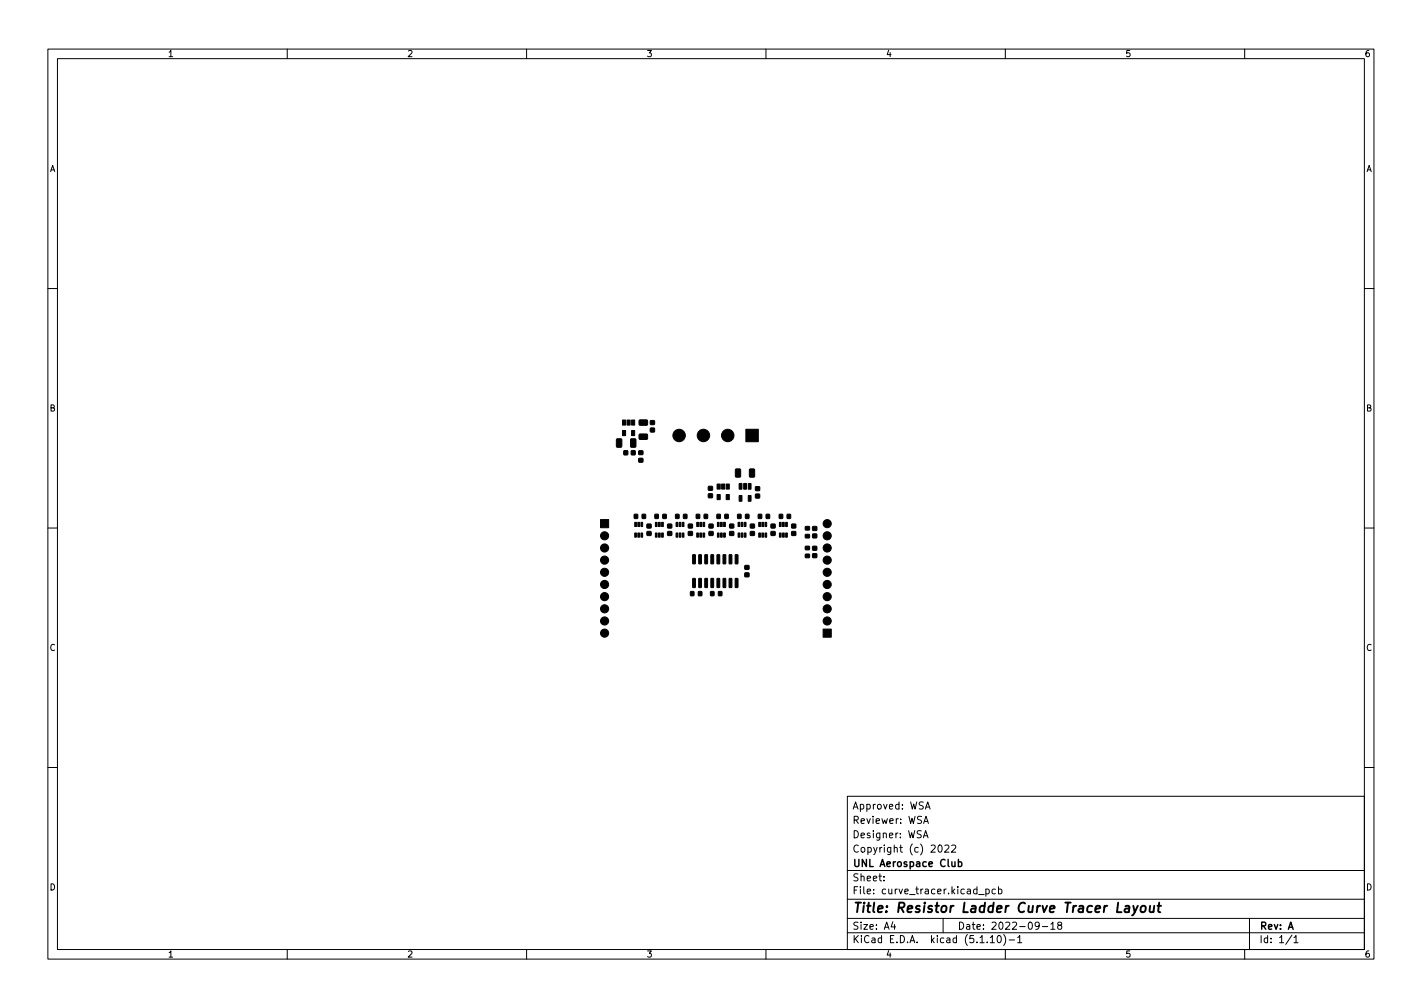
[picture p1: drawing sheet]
<svg xmlns="http://www.w3.org/2000/svg" width="297mm" height="210mm" viewBox="0 0 297 210" stroke-linecap="round" stroke-linejoin="round" font-family="sans-serif">
<defs><g id="words">
<text font-size="2.8" x="178" y="190.6">Title: Resistor Ladder Curve Tracer Layout</text>
<g font-size="2.1">
<text x="178" y="172">Reviewer: WSA</text>
<text x="178" y="169">Approved: WSA</text>
<text x="178" y="178">Copyright (c) 2022</text>
<text x="178" y="175">Designer: WSA</text>
<text x="178" y="184">Sheet:</text>
<text x="178" y="181">UNL Aerospace Club</text>
<text x="178" y="186.7">File: curve_tracer.kicad_pcb</text>
<text x="178" y="196.9">KiCad E.D.A. kicad (5.1.10)-1</text>
<text x="178" y="194.1">Size: A4</text>
<text x="200" y="194.1">Date: 2022-09-18</text>
<text x="263" y="194.1">Rev: A</text>
<text x="263" y="196.9">Id: 1/1</text>
</g>
<g font-size="1.8">
<text x="35" y="11.9">1</text>
<text x="85" y="11.9">2</text>
<text x="135" y="11.9">3</text>
<text x="185" y="11.9">4</text>
<text x="235" y="11.9">5</text>
<text x="285" y="11.9">6</text>
<text x="10.3" y="35.9">A</text>
<text x="285.3" y="35.9">A</text>
<text x="10.3" y="85.9">B</text>
<text x="285.3" y="85.9">B</text>
<text x="10.3" y="135.9">C</text>
<text x="285.3" y="135.9">C</text>
<text x="10.3" y="185.9">D</text>
<text x="285.3" y="185.9">D</text>
<text x="35" y="199.9">1</text>
<text x="85" y="199.9">2</text>
<text x="135" y="199.9">3</text>
<text x="185" y="199.9">4</text>
<text x="235" y="199.9">5</text>
<text x="285" y="199.9">6</text>
</g>
</g></defs>
<g fill="none" stroke="#000" stroke-width=".21">
<path d="M10 10.2h277v190.1h-277zM12 12.2h273v186.1h-273zM60 10.2v2M110 10.2v2M160 10.2v2M210 10.2v2M260 10.2v2M10 60.2h2M285 60.2h2M10 110.2h2M285 110.2h2M10 160.2h2"/>
<path d="M177 166.3h108v32h-108zM192.9 174.9l.5-1.5 .5 1.5M192.9 171.9l.5-1.5 .5 1.5M193 174.5h.7M193.1 171.5h.7M193.3 168.9l.5-1.5 .5 1.5M193.4 168.5h.7M196.1 176.6l.2-.2a.8 .8 0 0 1 .5 .8 .8 .8 0 0 1-.5 .7l-.2-.1-.2-.4zM197.4 176.6l.5-.2 .3 .5-.9 1h.9M198.8 176.6l.6-.2 .2 .5-.9 1h.9M285 160.2h2M60 198.3v2"/>
<path d="M110 198.3v2M160 198.3v2M177 194.8h108M177 191.8h108M177 187.8h108M177 181.8h108M184.6 183.8v.1M184.6 183v.1M186.5 192.5l-.4 1h1M186.9 193v1M197 191.8v3M204.4 186.8h1.2"/>
<path d="M205.9 185.7l.5-.1 .2 .3-.1 .7h-.6M205.9 185.6v1.5M206.9 195.8l.4-.5v1.5M206.9 196.8h.8M207.9 185.7l-.4-.1-.3 .3 .2 .7h.5M208.5 195.4l.1-.1a.8 .8 0 0 1 .6 .8 .8 .8 0 0 1-.6 .7 1 1 0 0 1-.1-1.4zM208.6 185.7l.4-.1 .3 .3-.2 .7h-.5M208.6 185.1v1.5M209.6 195.1a1.72 1.72 0 0 1 0 2.3M210 198.3v2M210.8 196.3h1.1M212.6 195.8l.4-.5v1.5"/>
<path d="M212.6 196.8h.8M217.1 193.2l-.3 .3-.4-.1-.2-.2 .2-.6 .4-.1 .2 .2a.99 .99 0 0 1-.4 1.3h-.2M217.7 193.5h1.2M219.5 193l.4-.5v1.5M219.5 194h.9M221.2 193.2l-.3-.3 .1-.2 .2-.2 .4 .1 .2 .2-.1 .2-.6 .2-.2 .3 .1 .4 .2 .1h.3l.3-.3-.1-.4-.2-.1M260 198.3v2M261 191.8v6.5M269.9 195.3l-1.3 1.9M270.3 195.8l.4-.5v1.5M270.3 196.8h.8"/>
</g>
<path d="M235.1 189.2h.8l-.1 1.3M235.9 189.6l-.7 .1a.4 .4 0 0 0-.3 .3 .4 .4 0 0 0 .2 .5l.7-.1M236.7 189.1l.3 1.4M237.7 189.1l-.9 1.8-.3 .2M238.4 189.3l.1-.1a.5 .5 0 0 1 .8 .3v.6l-.3 .3a.5 .5 0 0 1-.8-.3zM240.3 189.1l-.1 1.3 .5 .1 .3-.2M241.1 189.1l-.2 1.4M241.8 189.1h.7M242.1 188.5l-.2 1.7 .1 .2 .4 .1" fill="none" stroke="#000" stroke-width=".4"/>
<path d="M198.8 179.9l.1 1h.4l.2-.1M199.5 179.9v1M200.2 179.4v1.5M200.2 180l.4-.1 .3 .3-.1 .7h-.6" fill="none" stroke="#000" stroke-width=".3"/>
<g fill="#000" stroke="#000" stroke-width=".21">
<path d="M128.8 91.7l.9-.1 .2 .1v1.5l-.1 .2h-.8l-.2-.1zM130 87.7h.7v1.1h-.7zM130 89.9h.7v1.1h-.7zM130.3 94.1h.8v.8h-.8zM131 87.7h.6v1.1h-.6zM131.9 87.7h.7v1.1h-.7zM131.9 89.9h.7v1.1h-.7zM131.9 94.1h.8v.8h-.8zM131.8 91.7l.8-.1 .2 .1v1.5l-.1 .2h-.8l-.2-.1zM133.4 95.7h.9v.8h-.8zM133.4 94.1h.9v.8h-.8zM133.6 87.7h1.5l.2 .2-.1 .8-.1 .1h-1.5l-.1-.2z"/>
<path d="M133.6 90.7l1.5-.1 .2 .2-.1 .8-.1 .2-1.5-.1-.1-.2zM135.9 87.8h.8v.8h-.8zM135.9 89.4h.8v.8h-.8zM153.7 98l.8-.1 .2 .1v1.4l-.1 .2h-.8l-.2-.1zM156.6 98l.8-.1 .2 .1v1.4l-.1 .2h-.8l-.1-.1zM155.8 89.6h2.6v2.6h-2.6zM125.4 108.5h1.7v1.7h-1.7zM132.6 109.1h.3v.8h-.3zM132.6 111.3h.3v.9h-.3zM132.5 107.4h.7v.8h-.7zM133.2 109.1h.4v.8h-.4zM133.2 111.3h.4v.9h-.4z"/>
<path d="M133.9 109.1h.3v.8h-.3zM133.9 111.3h.3v.9h-.3zM134.2 107.4h.6v.8h-.7zM135.2 109.5h.8v.7h-.8zM135.2 111h.8v.8h-.8zM136.9 109.1h.4v.8h-.4zM136.9 111.3h.4v.9h-.4zM136.8 107.4h.7v.8h-.7zM137.6 109.1h.3v.8h-.3zM137.6 111.3h.3v.9h-.3zM138.2 109.1h.4v.8h-.4zM138.2 111.3h.4v.9h-.4z"/>
<path d="M138.5 107.4h.7l-.1 .8h-.6zM139.5 109.5h.8v.7h-.8zM139.5 111h.8v.8h-.8zM141.2 109.1h.4v.8h-.4zM141.2 111.3h.4v.9h-.4zM141.1 107.4h.7v.8h-.7zM141.9 109.1h.3v.8h-.3zM141.9 111.3h.3v.9h-.3zM142.5 109.1h.4v.8h-.4zM142.5 111.3h.4v.9h-.4zM142.8 107.4h.7v.8h-.7zM143.8 109.5h.8v.7h-.8z"/>
<path d="M143.8 111h.8v.8h-.8zM144.7 115.8l.6 .1v1.7l-.2 .1-.4-.1zM145.5 109.1h.4v.8h-.4zM145.5 111.3h.4v.9h-.4zM145.5 107.4h.7l-.1 .8h-.7zM146.2 109.1h.3v.8h-.3zM146.2 111.3h.3v.9h-.3zM146 115.8l.5 .1v1.7l-.1 .1-.5-.1zM146.8 109.1h.4v.8h-.4zM146.8 111.3h.4v.9h-.4zM147.1 107.4h.7v.8h-.7zM147.3 115.8l.5 .1v1.7l-.1 .1-.5-.1z"/>
<path d="M148 103.1h.8v.8h-.8zM148 101.6h.8v.7h-.8zM148.1 109.5h.8v.7h-.8zM148.1 111h.8v.8h-.8zM148.5 115.8l.6 .1v1.7l-.1 .1-.5-.1zM149.8 103.3h.6v1h-.6zM149.8 101.1h.6v1h-.6zM149.9 109.1h.3v.8h-.3zM149.9 111.3h.3v.9h-.3zM149.8 115.8l.5 .1v1.7l-.1 .1-.4-.1zM149.8 107.4h.7l-.1 .8h-.6zM150.5 109.1h.4v.8h-.4z"/>
<path d="M150.5 111.3h.4v.9h-.4zM150.7 101.1h.7v1h-.7zM151.2 109.1h.3v.8h-.3zM151.2 111.3h.3v.9h-.3zM151.1 115.8l.5 .1v1.7l-.1 .1-.5-.1zM151.7 103.3h.6v1h-.6zM151.7 101.1h.6v1h-.6zM151.4 107.4h.7v.8h-.7zM152.3 115.8l.6 .1v1.7l-.1 .1-.5-.1zM152.4 109.5h.9v.7h-.9zM152.4 111h.9v.8h-.9zM153.6 115.8l.6 .1v1.7l-.2 .1-.4-.1z"/>
<path d="M154.2 109.1h.3v.8h-.3zM154.2 111.3h.3v.9h-.3zM154.1 107.4h.7v.8h-.7zM154.8 109.1h.4v.8h-.4zM154.8 111.3h.4v.9h-.4zM154.4 103.5h.6l-.1 1.2-.5-.1zM154.4 101h.6l-.1 1.1h-.5zM155.5 109.1h.3v.8h-.3zM155.5 111.3h.3v.9h-.3zM155.4 101h.5v1.1h-.5zM155.6 118.1h.8v.8h-.8zM155.6 119.6h.8v.8h-.8z"/>
<path d="M155.7 107.4h.7v.8h-.7zM156.3 103.5h.6l-.1 1.2-.5-.1zM156.3 101h.6l-.1 1.1h-.5zM156.8 109.5h.8v.7h-.8zM156.8 111h.8v.8h-.8zM158.5 109.1h.3v.8h-.3zM158.5 111.3h.3v.9h-.3zM157.8 101.6h.9v.8h-.9zM157.8 103.2h.9v.8h-.9zM158.4 107.4h.7v.8h-.7zM159.1 109.1h.4v.8h-.4zM159.1 111.3h.4v.9h-.4z"/>
<path d="M159.8 109.1h.3v.8h-.3zM159.8 111.3h.3v.9h-.3zM160.1 107.4h.7l-.1 .8h-.7zM161.1 109.5h.8v.7h-.8zM161.1 111h.8v.8h-.8zM162.8 109.1h.4v.8h-.4zM162.8 111.3h.4v.9h-.4zM162.8 107.4h.7v.8h-.7zM163.5 109.1h.3v.8h-.3zM163.5 111.3h.3v.9h-.3zM164.1 109.1h.4v.8h-.4zM164.1 111.3h.4v.9h-.4z"/>
<path d="M164.4 107.4h.7v.8h-.7zM165.4 109.5h.8v.7h-.8zM165.4 111h.8v.8h-.8zM168.2 111.6h.9v.7h-.8zM168.2 110l.9-.1v.7h-.8zM168.2 114.1h.9v.6l-.8 .1zM168.2 115.7h.9v.7h-.8zM169.8 110h.8v.7h-.8zM169.8 111.5h.8v.8h-.8zM169.8 115.6h.8v.8h-.8zM169.8 114.1h.8v.8h-.8zM144.2 123.5h.7v.9l-.7-.1z"/>
<path d="M144.7 120.8l.6 .1v1.7l-.2 .1-.4-.1zM146 120.8l.5 .1v1.7l-.1 .1-.5-.1zM145.9 123.5h.7v.9l-.7-.1zM147.3 120.8l.5 .1v1.7l-.1 .1-.5-.1zM148.5 120.8l.6 .1v1.7l-.1 .1-.5-.1zM148.4 123.5h.7v.9l-.7-.1zM149.8 120.8l.5 .1v1.7l-.1 .1-.4-.1zM150.1 123.5h.7v.9l-.7-.1zM151.1 120.8l.5 .1v1.7l-.1 .1-.5-.1zM152.3 120.8l.6 .1v1.7l-.1 .1-.5-.1zM153.6 120.8l.6 .1v1.7l-.2 .1-.4-.1zM171.9 131.3h1.7v1.7h-1.7z"/>
<circle cx="141.9" cy="90.9" r="1.3"/>
<circle cx="146.9" cy="90.9" r="1.3"/>
<circle cx="152" cy="90.9" r="1.3"/>
<circle cx="126.3" cy="119.5" r=".85"/>
<circle cx="126.3" cy="117" r=".85"/>
<circle cx="126.3" cy="114.4" r=".85"/>
<circle cx="126.3" cy="111.9" r=".85"/>
<circle cx="172.8" cy="117" r=".85"/>
<circle cx="172.8" cy="109.3" r=".85"/>
<circle cx="172.8" cy="119.5" r=".85"/>
<circle cx="172.8" cy="111.9" r=".85"/>
<circle cx="172.8" cy="114.4" r=".85"/>
<circle cx="126.3" cy="127.1" r=".85"/>
<circle cx="126.3" cy="122" r=".85"/>
<circle cx="126.3" cy="132.2" r=".85"/>
<circle cx="126.3" cy="124.6" r=".85"/>
<circle cx="126.3" cy="129.7" r=".85"/>
<circle cx="172.8" cy="127.1" r=".85"/>
<circle cx="172.8" cy="122" r=".85"/>
<circle cx="172.8" cy="129.7" r=".85"/>
<circle cx="172.8" cy="124.6" r=".85"/>
</g>
<use href="#words"/>
</svg>
